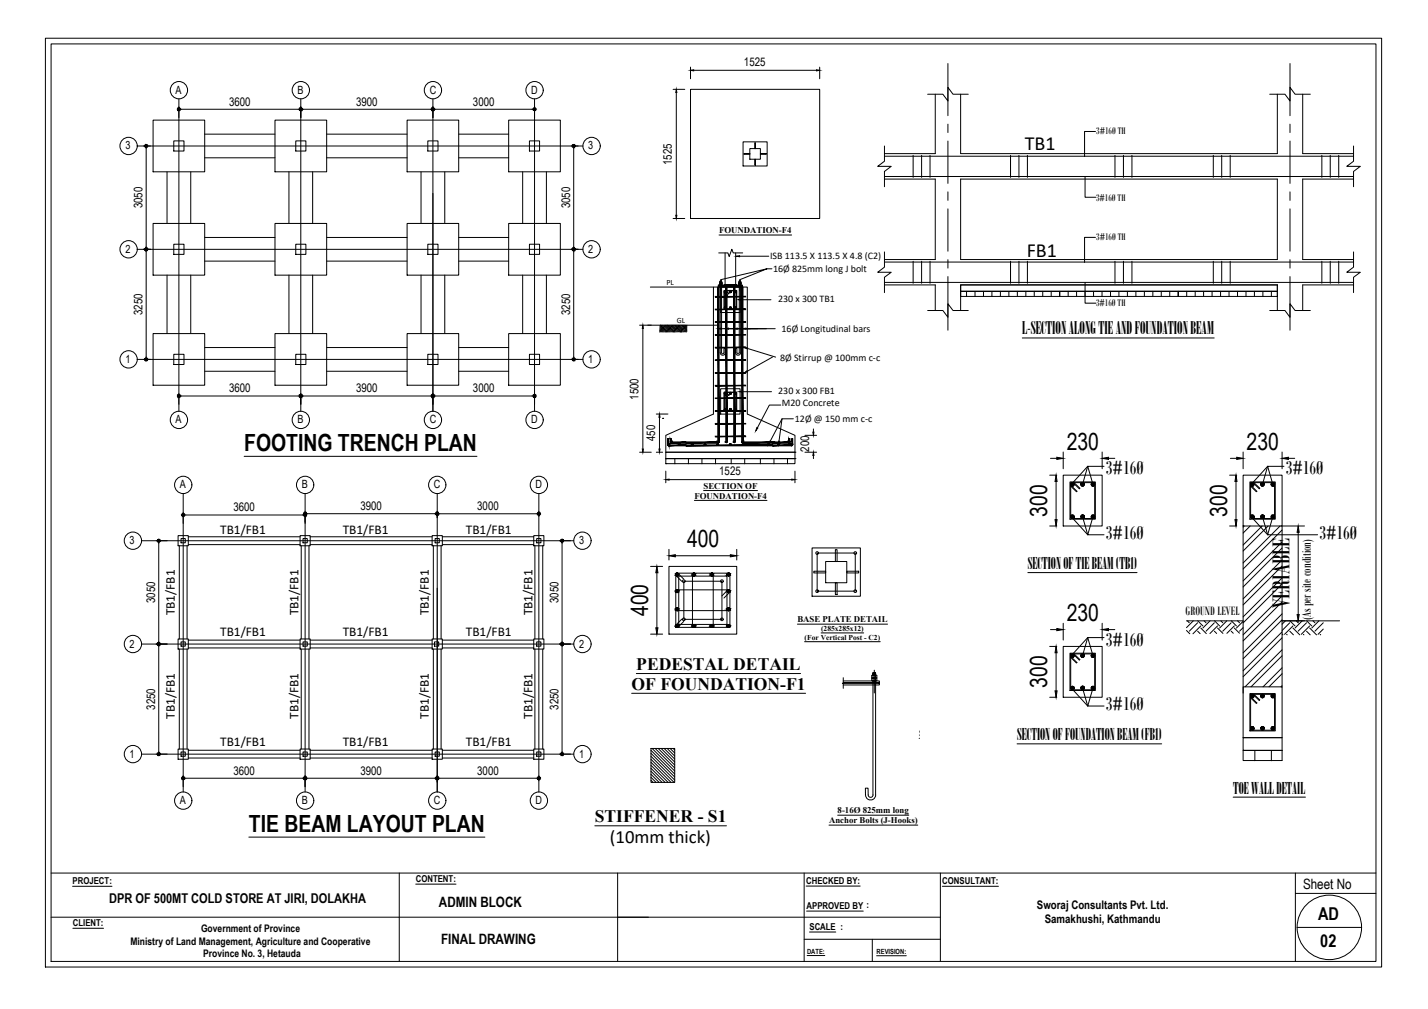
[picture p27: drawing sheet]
<svg xmlns="http://www.w3.org/2000/svg" width="841mm" height="594mm" viewBox="0 0 841 594" stroke-linecap="round" stroke-linejoin="round" font-family="sans-serif">
<defs><g id="words">
<text font-size="15.5" x="759" y="358" transform="rotate(-90 759 358)">VERIABLE</text>
<g font-size="13.9">
<text x="144" y="266">FOOTING TRENCH PLAN</text>
<text x="628" y="265">230</text>
<text x="734" y="265">230</text>
<text x="617" y="304" transform="rotate(-90 617 304)">300</text>
<text x="723" y="304" transform="rotate(-90 723 304)">300</text>
<text x="405" y="322">400</text>
<text x="382" y="363" transform="rotate(-90 382 363)">400</text>
<text x="628" y="366">230</text>
<text x="617" y="405" transform="rotate(-90 617 405)">300</text>
<text x="147" y="490">TIE BEAM LAYOUT PLAN</text>
</g>
<g font-size="11.8">
<text x="604" y="88">TB1</text>
<text x="605" y="152">FB1</text>
</g>
<g font-size="11.6">
<text x="651" y="279">3#16Ø</text>
<text x="757" y="279">3#16Ø</text>
<text x="651" y="317">3#16Ø</text>
<text x="777" y="317">3#16Ø</text>
<text x="651" y="380">3#16Ø</text>
<text x="651" y="418">3#16Ø</text>
</g>
<text font-size="11" x="359" y="496">(10mm thick)</text>
<g font-size="10.4">
<text x="776" y="542">AD</text>
<text x="778" y="558">02</text>
</g>
<g font-size="10.3">
<text x="602" y="197">L-SECTION ALONG TIE AND FOUNDATION BEAM</text>
<text x="375" y="394">PEDESTAL DETAIL</text>
<text x="372" y="406">OF FOUNDATION-F1</text>
<text x="350" y="484">STIFFENER - S1</text>
</g>
<g font-size="9.6">
<text x="605" y="335">SECTION OF TIE BEAM (TB1)</text>
<text x="599" y="436">SECTION OF FOUNDATION BEAM (FB1)</text>
<text x="726" y="467">TOE WALL DETAIL</text>
</g>
<g font-size="8.4">
<text x="767" y="523">Sheet No</text>
<text x="259" y="534">ADMIN BLOCK</text>
<text x="260" y="556">FINAL DRAWING</text>
</g>
<g font-size="7.9">
<text x="130" y="315">TB1/FB1</text>
<text x="202" y="314">TB1/FB1</text>
<text x="274" y="315">TB1/FB1</text>
<text x="103" y="362" transform="rotate(-90 103 362)">TB1/FB1</text>
<text x="176" y="362" transform="rotate(-90 176 362)">TB1/FB1</text>
<text x="253" y="362" transform="rotate(-90 253 362)">TB1/FB1</text>
<text x="314" y="362" transform="rotate(-90 314 362)">TB1/FB1</text>
<text x="130" y="375">TB1/FB1</text>
<text x="202" y="374">TB1/FB1</text>
<text x="274" y="375">TB1/FB1</text>
<text x="103" y="423" transform="rotate(-90 103 423)">TB1/FB1</text>
<text x="176" y="423" transform="rotate(-90 176 423)">TB1/FB1</text>
<text x="253" y="423" transform="rotate(-90 253 423)">TB1/FB1</text>
<text x="314" y="423" transform="rotate(-90 314 423)">TB1/FB1</text>
<text x="130" y="439">TB1/FB1</text>
<text x="202" y="439">TB1/FB1</text>
<text x="274" y="439">TB1/FB1</text>
<text x="64" y="531">DPR OF 500MT COLD STORE AT JIRI, DOLAKHA</text>
</g>
<g font-size="7.7">
<text x="698" y="362">GROUND LEVEL</text>
<text x="772" y="365" transform="rotate(-90 772 365)">(As per site condition)</text>
</g>
<g font-size="7">
<text x="438" y="39">1525</text>
<text x="135" y="62">3600</text>
<text x="210" y="62">3900</text>
<text x="279" y="62">3000</text>
<text x="396" y="97" transform="rotate(-90 396 97)">1525</text>
<text x="84" y="123" transform="rotate(-90 84 123)">3050</text>
<text x="336" y="123" transform="rotate(-90 336 123)">3050</text>
<text x="84" y="186" transform="rotate(-90 84 186)">3250</text>
<text x="336" y="186" transform="rotate(-90 336 186)">3250</text>
<text x="135" y="231">3600</text>
<text x="210" y="231">3900</text>
<text x="279" y="231">3000</text>
<text x="376" y="235" transform="rotate(-90 376 235)">1500</text>
<text x="386" y="260" transform="rotate(-90 386 260)">450</text>
<text x="476" y="266" transform="rotate(-90 476 266)">200</text>
<text x="424" y="280">1525</text>
<text x="137" y="301">3600</text>
<text x="212" y="300">3900</text>
<text x="281" y="300">3000</text>
<text x="91" y="355" transform="rotate(-90 91 355)">3050</text>
<text x="329" y="355" transform="rotate(-90 329 355)">3050</text>
<text x="91" y="418" transform="rotate(-90 91 418)">3250</text>
<text x="329" y="418" transform="rotate(-90 329 418)">3250</text>
<text x="137" y="456">3600</text>
<text x="212" y="456">3900</text>
<text x="281" y="456">3000</text>
<text x="611" y="535">Sworaj Consultants Pvt. Ltd.</text>
<text x="615" y="544">Samakhushi, Kathmandu</text>
</g>
<g font-size="6.7">
<text x="103" y="55">A</text>
<text x="175" y="55">B</text>
<text x="253" y="55">C</text>
<text x="313" y="55">D</text>
<text x="74" y="88">3</text>
<text x="346" y="88">3</text>
<text x="74" y="149">2</text>
<text x="346" y="149">2</text>
<text x="74" y="214">1</text>
<text x="346" y="214">1</text>
<text x="103" y="249">A</text>
<text x="175" y="249">B</text>
<text x="253" y="249">C</text>
<text x="313" y="249">D</text>
<text x="106" y="288">A</text>
<text x="178" y="288">B</text>
<text x="256" y="288">C</text>
<text x="315" y="288">D</text>
<text x="76" y="320">3</text>
<text x="341" y="320">3</text>
<text x="76" y="381">2</text>
<text x="341" y="381">2</text>
<text x="76" y="446">1</text>
<text x="341" y="446">1</text>
<text x="106" y="473">A</text>
<text x="178" y="473">B</text>
<text x="256" y="473">C</text>
<text x="315" y="473">D</text>
</g>
<g font-size="6.1">
<text x="118" y="549">Government of Province</text>
<text x="77" y="556">Ministry of Land Management, Agriculture and Cooperative</text>
<text x="120" y="564">Province No. 3, Hetauda</text>
</g>
<g font-size="6">
<text x="646" y="79">3#16Ø TH</text>
<text x="646" y="118">3#16Ø TH</text>
<text x="646" y="141">3#16Ø TH</text>
<text x="646" y="180">3#16Ø TH</text>
</g>
<g font-size="5.9">
<text x="454" y="152">ISB 113.5 X 113.5 X 4.8 (C2)</text>
<text x="455" y="160">16Ø 825mm long J bolt</text>
<text x="458" y="178">230 x 300 TB1</text>
<text x="460" y="196">16Ø Longitudinal bars</text>
<text x="459" y="213">8Ø Stirrup @ 100mm c-c</text>
<text x="458" y="232">230 x 300 FB1</text>
<text x="460" y="239">M20 Concrete</text>
<text x="468" y="249">12Ø @ 150 mm c-c</text>
</g>
<g font-size="5.6">
<text x="43" y="521">PROJECT:</text>
<text x="245" y="519">CONTENT:</text>
<text x="475" y="521">CHECKED BY:</text>
<text x="555" y="521">CONSULTANT:</text>
<text x="475" y="535">APPROVED BY :</text>
<text x="43" y="545">CLIENT:</text>
<text x="477" y="548">SCALE :</text>
</g>
<g font-size="5.2">
<text x="423" y="137">FOUNDATION-F4</text>
<text x="414" y="288">SECTION OF</text>
<text x="409" y="294">FOUNDATION-F4</text>
<text x="470" y="366">BASE PLATE DETAIL</text>
<text x="541" y="434">STIFFENER - S1</text>
<text x="493" y="479">8-16Ø 825mm long</text>
<text x="488" y="485">Anchor Bolts (J-Hooks)</text>
</g>
<g font-size="4.7">
<text x="393" y="168">PL</text>
<text x="399" y="190">GL</text>
</g>
<g font-size="4.4">
<text x="484" y="372">(285x285x12)</text>
<text x="474" y="377">(For Vertical Post - C2)</text>
</g>
<g font-size="4.2">
<text x="475" y="562">DATE:</text>
<text x="516" y="562">REVISION:</text>
</g>
</g></defs>
<!-- layer: Cinter Line -->
<g fill="none" stroke="#000" stroke-width=".59">
<path d="M105 58v184M177 58v184M255 58v184M315 58v184M81 86h262M81 147h262M81 212h262M108 291v175M180 291v175M257 291v175M317 291v175M83 318h255"/>
<path d="M83 379h255M83 444h255"/>
</g>
<!-- layer: TEXT -->
<g fill="none" stroke="#000" stroke-width=".59">
<path d="M423 138h43M602 199h113M409 295h43M414 289h32M605 337h65M599 438h85M726 469h43M43 522h23M245 521h24M475 522h32M475 536h33M555 522h33"/>
<path d="M43 547h18M477 549h15M475 563h11M516 563h18"/>
<circle cx="105" cy="53" r="5"/>
<circle cx="177" cy="53" r="5"/>
<circle cx="255" cy="53" r="5"/>
<circle cx="315" cy="53" r="5"/>
<circle cx="76" cy="86" r="5"/>
<circle cx="348" cy="86" r="5"/>
<circle cx="76" cy="147" r="5"/>
<circle cx="348" cy="147" r="5"/>
<circle cx="76" cy="212" r="5"/>
<circle cx="348" cy="212" r="5"/>
<circle cx="105" cy="247" r="5"/>
<circle cx="177" cy="247" r="5"/>
<circle cx="255" cy="247" r="5"/>
<circle cx="315" cy="247" r="5"/>
<circle cx="108" cy="286" r="5"/>
<circle cx="180" cy="286" r="5"/>
<circle cx="258" cy="286" r="5"/>
<circle cx="317" cy="286" r="5"/>
<circle cx="78" cy="318" r="5"/>
<circle cx="343" cy="318" r="5"/>
<circle cx="78" cy="379" r="5"/>
<circle cx="343" cy="379" r="5"/>
<circle cx="78" cy="444" r="5"/>
<circle cx="343" cy="444" r="5"/>
<circle cx="108" cy="471" r="5"/>
<circle cx="180" cy="471" r="5"/>
<circle cx="258" cy="471" r="5"/>
<circle cx="317" cy="471" r="5"/>
</g>
<!-- layer: DIM 1 -->
<g fill="none" stroke="#000" stroke-width=".59">
<path d="M90 71h31v30h-31zM162 71h30v30h-30zM240 71h30v30h-30zM300 71h30v30h-30zM102 83h6v6h-6zM174 83h6v6h-6zM252 83h6v6h-6zM312 83h6v6h-6zM90 132h31v30h-31zM162 132h30v30h-30zM240 132h30v30h-30zM300 132h30v30h-30z"/>
<path d="M102 144h6v6h-6zM174 144h6v6h-6zM252 144h6v6h-6zM312 144h6v6h-6zM90 196h31v31h-31zM162 196h30v31h-30zM240 196h30v31h-30zM300 196h30v31h-30zM102 209h6v6h-6zM174 209h6v6h-6zM252 209h6v6h-6zM312 209h6v6h-6z"/>
<path d="M105 315h6v6h-6zM177 315h6v6h-6zM254 315h7v6h-7zM314 315h6v6h-6zM105 376h6v6h-6zM177 376h6v6h-6zM254 376h7v6h-7zM314 376h6v6h-6zM105 441h6v6h-6zM177 441h6v6h-6zM254 441h7v6h-7zM314 441h6v6h-6z"/>
</g>
<!-- layer: Tahara -->
<g fill="none" stroke="#000" stroke-width=".59">
<path d="M121 79h41M192 79h48M270 79h30M121 93h41M192 93h48M270 93h30M98 101v31M112 101v31M170 101v31M184 101v31M248 101v31M262 101v31"/>
<path d="M308 101v31M322 101v31M121 140h41M192 140h48M270 140h30M121 154h41M192 154h48M270 154h30M98 162v34M112 162v34M170 162v34M184 162v34"/>
<path d="M248 162v34M262 162v34M308 162v34M322 162v34M121 205h41M121 219h41M192 205h48M192 219h48M270 205h30M270 219h30M111 316h66M183 316h71"/>
<path d="M261 316h53M106 321v55M110 321v55M111 321h66M177 321v55M182 321v55M183 321h71M255 321v55M260 321v55M261 321h53M315 321v55M320 321v55"/>
<path d="M111 377h66M183 377h71M261 377h53M106 382v59M110 382v59M111 381h66M177 382v59M182 382v59M183 381h71M255 382v59M260 382v59M261 381h53"/>
<path d="M315 382v59M320 382v59M111 442h66M111 446h66M183 442h71M183 446h71M261 442h53M261 446h53"/>
</g>
<!-- layer: stair -->
<g fill="none" stroke="#000" stroke-width=".59">
<path d="M438 84h14v14h-14zM442 87h6v7h-6zM107 317h2v3h-2zM178 317h3v3h-3zM256 317h3v3h-3zM316 317h3v3h-3zM400 339h28v29h-28zM478 323h29v28h-29zM481 326h23v22h-23zM486 331h13v12h-13zM107 378h2v2h-2zM178 378h3v2h-3z"/>
<path d="M256 378h2v2h-2zM316 378h3v2h-3zM107 443h2v2h-2zM178 443h3v2h-3zM256 443h3v2h-3zM316 443h3v2h-3z"/>
</g>
<!-- layer: Kholsi -->
<g fill="none" stroke="#000" stroke-width=".59">
<path d="M105 63v6M107 64h69M177 63v6M179 64h74M255 63v6M256 64h57M315 63v6M85 86h4M86 87v58M336 86h4M338 87v58M85 147h4"/>
<path d="M86 148v62M336 147h4M338 148v62M85 212h4M336 212h4M105 232v6M107 233h69M177 232v6M179 233h74M255 232v6M256 233h57M315 232v6"/>
<path d="M92 318h6M94 320v58M108 302v6M109 303h69M180 301v7M181 302h75M257 301v4M259 302h57M317 301v3M330 318h6M331 320v58M92 379h6"/>
<path d="M330 379h6M94 381v62M331 381v62M92 444h6M108 457v6M109 458h69M180 457v6M181 458h75M257 457v4M259 458h57M317 457v3M330 444h6"/>
</g>
<!-- layer: 0 -->
<g fill="#000" stroke="#000" stroke-width=".59">
<path d="M176 64h1zM177 64l1 1zM177 64h1zM254 64h1zM255 64h1zM314 64h1zM315 64v1zM86 85v1zM338 86h1zM338 85v1zM86 147h1zM86 146v1z"/>
<path d="M337 147h1zM338 147h1zM338 146v1zM86 212h1zM105 234v-1zM105 232v1zM176 233h1zM177 232v1zM177 233h1zM254 233h1zM255 233h1zM315 232v1z"/>
<path d="M107 303h1zM179 302h1zM180 302v1zM257 302h1zM317 302l1 1zM94 379l-1 1zM94 379v1zM94 378v1zM330 379h1zM331 379v1zM331 378v1zM94 444v1z"/>
<path d="M94 443v1zM107 458h1zM108 457v1zM179 458h1zM180 457v1zM257 458v1zM257 457v1zM257 458h1zM317 457v1zM317 458h1zM331 444v1z"/>
<path d="M105 65v-1zM105 64v1z"/>
<path d="M105 64v1zM105 64l1 1zM105 64l1 1z"/>
<path d="M105 64l1 1zM105 64l1 1zM105 64h1z"/>
<path d="M106 64h-1zM106 64h-1z"/>
<path d="M176 64h1zM176 65l1-1zM177 64v1z"/>
<path d="M176 65l1-1zM177 64v1zM177 64v1z"/>
<path d="M176 64h1zM176 64h1z"/>
<path d="M177 64v1zM177 64v1zM177 64l1 1z"/>
<path d="M177 64v1zM177 64l1 1zM177 64l1 1z"/>
<path d="M177 64l1 1zM177 64l1 1zM177 64h1z"/>
<path d="M177 64h1zM177 64h1z"/>
<path d="M254 64h1zM254 65l1-1zM255 64l-1 1z"/>
<path d="M254 65l1-1zM255 64l-1 1zM255 64v1z"/>
<path d="M254 64h1zM254 64h1zM254 64h1z"/>
<path d="M255 64v1zM255 64v1zM255 64v1z"/>
<path d="M255 64v1zM255 64v1zM255 64v1z"/>
<path d="M254 64h1zM254 64h1z"/>
<path d="M255 64v1zM255 64h1zM255 64h1z"/>
<path d="M314 65l1-1zM314 65l1-1zM315 64v1z"/>
<path d="M314 64h1zM314 64h1zM314 64h1z"/>
<path d="M315 64v1zM315 64v1zM315 64v1z"/>
<path d="M85 86h1zM85 86h1zM85 86h1z"/>
<path d="M86 86v1zM86 86v1z"/>
<path d="M86 85v1zM86 85v1zM86 85v1z"/>
<path d="M86 86v1zM86 86h1zM86 86h1z"/>
<path d="M86 86h1zM87 85l-1 1zM86 85v1z"/>
<path d="M337 86h1zM337 86h1zM337 86h1z"/>
<path d="M337 86h1zM338 86v1zM338 86v1z"/>
<path d="M338 85v1zM337 85l1 1zM337 85l1 1z"/>
<path d="M338 86h1zM338 86v-1zM338 85v1z"/>
<path d="M85 147h1zM85 147h1z"/>
<path d="M85 147h1zM85 147h1zM85 147h1z"/>
<path d="M86 146v1zM86 146v1zM85 147h1z"/>
<path d="M86 146v1zM86 146v1zM86 146v1z"/>
<path d="M86 147h1zM86 147h1z"/>
<path d="M86 146v1zM86 146v1zM86 146v1z"/>
<path d="M86 147h1zM86 147h1zM87 146l-1 1z"/>
<path d="M86 147h1zM87 146l-1 1zM86 146v1z"/>
<path d="M337 147h1zM337 147h1zM337 147h1z"/>
<path d="M337 147h1zM337 147h1zM337 147h1z"/>
<path d="M337 146l1 1zM337 146l1 1zM337 147h1z"/>
<path d="M338 146v1zM337 146l1 1zM337 146l1 1z"/>
<path d="M338 146v1zM338 146v1zM338 146v1z"/>
<path d="M338 147h1zM338 147h1zM338 146v1z"/>
<path d="M338 147h1zM338 146v1zM338 146v1z"/>
<path d="M85 212h1zM85 212h1z"/>
<path d="M86 211v1zM86 211v1zM85 211l1 1z"/>
<path d="M86 211v1zM86 211v1zM86 211v1z"/>
<path d="M86 212h1zM86 212l1-1zM87 211l-1 1z"/>
<path d="M337 212h1zM337 212h1z"/>
<path d="M337 211l1 1zM337 211l1 1zM337 211l1 1z"/>
<path d="M338 211v1zM338 211v1zM338 211v1z"/>
<path d="M338 212h1zM338 212h1zM338 212v-1z"/>
<path d="M105 233v1zM105 233v1zM105 233l1 1z"/>
<path d="M105 233h1zM105 233h1zM105 233h1z"/>
<path d="M106 233h-1zM106 232l-1 1zM105 232v1z"/>
<path d="M176 233h1zM176 233h1zM177 233v1z"/>
<path d="M176 233h1zM177 234v-1zM177 233v1z"/>
<path d="M176 233h1zM176 233h1z"/>
<path d="M177 233v1zM177 233v1zM177 233l1 1z"/>
<path d="M177 233v1zM177 233l1 1zM177 233h1z"/>
<path d="M177 232v1zM177 232v1z"/>
<path d="M177 233h1zM177 233h1zM177 233h1z"/>
<path d="M178 233h-1zM177 232v1zM177 232v1z"/>
<path d="M177 233h1zM177 233h1zM177 232v1z"/>
<path d="M254 233h1zM254 233h1zM254 234l1-1z"/>
<path d="M254 233h1zM254 234l1-1zM255 233v1z"/>
<path d="M254 233h1zM254 233h1zM254 233h1z"/>
<path d="M255 233v1zM255 233v1zM255 233v1z"/>
<path d="M255 233v1zM255 233v1zM255 233h1z"/>
<path d="M255 232v1zM254 233h1zM254 233h1z"/>
<path d="M255 232v1zM255 232v1zM254 233h1z"/>
<path d="M255 233h1zM255 233h1zM255 233h1z"/>
<path d="M255 232v1zM255 232v1z"/>
<path d="M255 233h1zM255 232v1z"/>
<path d="M314 233h1zM314 234l1-1zM315 233v1z"/>
<path d="M314 233h1zM314 233h1zM314 233h1z"/>
<path d="M315 233v1zM315 233v1z"/>
<path d="M315 232v1zM315 232v1zM314 233h1z"/>
<path d="M93 318h1zM93 318h1zM93 319l1-1z"/>
<path d="M93 319l1-1zM94 318l-1 1zM94 318v1z"/>
<path d="M93 318h1zM93 318h1zM93 318h1z"/>
<path d="M94 318v1zM94 318v1zM94 318v1z"/>
<path d="M107 303h1zM107 303h1zM107 304l1-1z"/>
<path d="M108 303v1zM108 303v1zM108 303v1z"/>
<path d="M108 302v1zM107 303h1zM107 303h1z"/>
<path d="M108 303h1zM108 303h1zM108 303h1z"/>
<path d="M108 302v1zM108 302v1z"/>
<path d="M179 302h1zM179 303l1-1zM180 302l-1 1z"/>
<path d="M179 303h1zM179 304l1-1zM180 303l-1 1z"/>
<path d="M179 303h1zM179 303h1zM179 303h1z"/>
<path d="M180 302l-1 1zM180 302v1zM180 302v1z"/>
<path d="M180 303v1zM180 303v1z"/>
<path d="M179 302h1zM179 302h1zM179 302h1z"/>
<path d="M180 302v1zM179 302l1 1zM179 303h1z"/>
<path d="M180 302v1zM180 302v1z"/>
<path d="M257 303v-1zM257 302v1z"/>
<path d="M257 303v-1zM257 302v1zM257 302v1z"/>
<path d="M257 302v1zM257 302v1zM257 302l1 1z"/>
<path d="M257 302l1 1zM257 302l1 1zM257 302l1 1z"/>
<path d="M257 302l1 1zM257 302h1zM257 302h1z"/>
<path d="M257 302h1zM258 302h-1z"/>
<path d="M257 302h1zM257 302h1zM258 302h-1z"/>
<path d="M317 303v-1zM317 303v-1zM317 302v1z"/>
<path d="M317 302v1zM317 302l1 1zM317 302l1 1z"/>
<path d="M317 302h1zM317 302h1zM318 302h-1z"/>
<path d="M330 318h1zM330 318h1zM330 319l1-1z"/>
<path d="M331 319v-1zM331 318v1zM331 318v1z"/>
<path d="M331 318l1 1zM331 318l1 1zM331 318l1 1z"/>
<path d="M331 318h1zM331 318h1z"/>
<path d="M93 379h1zM93 379h1zM93 380l1-1z"/>
<path d="M93 379h1zM93 379h1zM93 379h1z"/>
<path d="M93 380l1-1zM94 379l-1 1zM94 379v1z"/>
<path d="M93 379h1zM93 379h1zM93 379h1z"/>
<path d="M93 378l1 1zM93 379h1zM93 379h1z"/>
<path d="M94 379v1zM94 379v1z"/>
<path d="M94 378v1zM94 378v1zM93 378l1 1z"/>
<path d="M330 379h1zM330 379h1zM331 379v1z"/>
<path d="M330 379h1zM330 379h1zM330 379h1z"/>
<path d="M331 380v-1zM331 379v1zM331 379v1z"/>
<path d="M331 379v1zM331 379l1 1zM331 379h1z"/>
<path d="M331 379l1 1zM331 379h1zM331 379h1z"/>
<path d="M331 378v1zM331 378v1zM331 378v1z"/>
<path d="M331 379h1zM331 379h1zM331 379h1z"/>
<path d="M331 379h1zM331 379h1zM331 378v1z"/>
<path d="M93 444h1zM93 444h1zM93 445l1-1z"/>
<path d="M93 443l1 1zM93 443l1 1zM93 444h1z"/>
<path d="M94 444v1zM94 444v1z"/>
<path d="M94 443v1zM94 443v1zM93 443l1 1z"/>
<path d="M107 458h1zM107 458h1zM108 458l-1 1z"/>
<path d="M108 458v1zM108 458v1zM108 458v1z"/>
<path d="M107 458h1zM107 458h1z"/>
<path d="M108 458v1zM108 458h1zM108 458h1z"/>
<path d="M179 458h1zM179 458h1zM180 458l-1 1z"/>
<path d="M179 458h1zM180 458l-1 1zM180 458v1z"/>
<path d="M179 458h1zM179 458h1zM179 458h1z"/>
<path d="M180 458v1zM180 458v1zM180 458v1z"/>
<path d="M180 458v1zM180 458v1z"/>
<path d="M179 458h1zM179 458h1zM179 458h1z"/>
<path d="M180 457v1zM179 458h1zM179 458h1z"/>
<path d="M257 458v1zM257 458v1z"/>
<path d="M257 458v1zM257 458v1zM257 458l1 1z"/>
<path d="M257 458v1zM257 458l1 1zM257 458l1 1z"/>
<path d="M257 458l1 1zM257 458h1zM257 458h1z"/>
<path d="M257 458h1zM258 458h-1zM257 457v1z"/>
<path d="M257 458h1zM257 458h1zM258 458h-1z"/>
<path d="M317 459v-1zM317 458v1z"/>
<path d="M317 458v1zM317 458l1 1zM317 458l1 1z"/>
<path d="M317 458h1zM317 458h1zM318 458h-1z"/>
<path d="M330 444h1zM330 444h1zM331 444v1z"/>
<path d="M331 443v1zM331 443v1zM330 444h1z"/>
<path d="M331 444v1zM331 444l1 1zM331 444h1z"/>
<path d="M331 443v1zM331 443v1zM331 443v1z"/>
<path d="M331 444h1zM331 444h1zM331 444l1-1z"/>
</g>
<g fill="none" stroke="#000" stroke-width=".59">
<path d="M106 64h1M176 64h.1M178 64h1M253 64h1M256 64h.1M313 64h1M86 87h.1M338 87h.1M86 145v1M86 148h.1M338 145v1M338 148h.1"/>
<path d="M86 210v1M338 210v1M106 233h1M176 233h.1M178 233h1M253 233h1M256 233h.1M313 233h1M94 319v1M109 303h.1M178 303h1M180 302h1"/>
<path d="M256 302h1M258 302h1M316 302h1M331 319v1M94 378h.1M94 380v1M331 378h.1M331 380v1M470 367h53M474 378h44M484 373h25M375 397h96"/>
<path d="M372 408h102M541 435h1M94 443h.1M109 458h.1M178 458h1M180 458h1M256 458h1M258 458h1M316 458h1M331 443h.1M493 480h42M350 486h78"/>
<path d="M488 486h53"/>
</g>
<!-- layer: 3d Drawing -->
<path d="M144 269h137M147 493h139" fill="none" stroke="#000" stroke-width=".59"/>
<!-- layer: foundation -->
<path d="M407 53h76v76h-76z" fill="none" stroke="#000" stroke-width=".59"/>
<!-- layer: Steel sections -->
<g fill="none" stroke="#000" stroke-width=".59">
<path d="M438 90h4v1h-4zM444 84h1v3h-1zM444 94h1v3h-1zM448 90h3v1h-3zM427 149v19h6v-19M383 169h37M420 244v-75h20v75M383 333h7M387 337v33M394 333h40v40h-40zM394 323v7M398 327h32"/>
<path d="M398 337h32v32h-32zM398 339l4 3M399 337l4 4M408 338v31M420 338v31M434 323v7M479 336h7v1h-7zM492 324h1v7h-1zM499 336h7v1h-7zM399 360h30M399 347h30M429 347l-4 4"/>
<path d="M430 349l-4 3M492 343h1v7h-1zM383 373h7M402 365l-4 3M403 366l-4 3"/>
</g>
<!-- layer: ISA 130x130x10 -->
<g fill="none" stroke="#000" stroke-width=".59">
<path d="M423 168h14h-14zM423 168h14v1h-14zM497 401h21v1h-21h21v1h-21"/>
<circle cx="481" cy="326" r=".8"/>
<circle cx="504" cy="326" r=".8"/>
<circle cx="403" cy="342" r=".8"/>
<circle cx="425" cy="342" r=".8"/>
<circle cx="481" cy="348" r=".8"/>
<circle cx="504" cy="348" r=".8"/>
<circle cx="403" cy="365" r=".8"/>
<circle cx="425" cy="365" r=".8"/>
</g>
<!-- layer: STEEL_PLATE -->
<g fill="none" stroke="#000" stroke-width=".59">
<path d="M424 167v1h1v40h1v-3h1v3a1.5 1.5 0 0 1-1 1 1.5 1.5 0 0 1-2-1zM424 167h1h-1M424 166h1M424 166v1M425 165l-1 1M425 165v1M425 165v2M425 165h-1v2M425 167v1M425 167v1h-1M425 166v1h-1M425 166h-1h1"/>
<path d="M425 166h.1M427 168h6M427 167v1h7l-1-1M435 167v1zM435 166h1M435 167h1M435 166h1h-1M435 168h1l1-1-1 41a1.5 1.5 0 0 1-1 1 1.5 1.5 0 0 1-2-1v-3h1v3h1zM435 165h1M435 168h1M435 165l1 1M435 165v2"/>
<path d="M436 165v1M436 166v1M436 166h-1v1M514 398h2M514 399h2M514 397h2h-2M514 397h2M514 396h2M514 398v1M514 399v2M514 399h-1v2M514 398h-1v1h1"/>
<path d="M514 396h2v2v-2M514 396v2M516 399v2M516 398v1M513 401h3M514 401h2M516 468a3 3 0 0 1-3 3 3 3 0 0 1-3-3v-4h1v4a1.4 1.4 0 0 0 2 1 1.4 1.4 0 0 0 1-1v-67h2v67"/>
</g>
<g fill="#000" stroke="#000" stroke-width=".59">
<path d="M427 168h6zM427 168h6z"/>
<path d="M427 168h6zM427 168h6z"/>
<path d="M427 168h6zM427 168h6z"/>
<path d="M427 168h6zM427 168h6z"/>
<path d="M427 168h7zM427 168h7z"/>
<path d="M427 168h7zM427 168h7z"/>
<path d="M427 168h7zM427 168h7z"/>
<path d="M427 168h7zM427 168h7z"/>
<path d="M427 168h7zM427 168h7z"/>
</g>
<!-- layer: RCC -->
<g fill="none" stroke="#000" stroke-width=".59">
<path d="M566 168h186v7h-186v-3h186h-186zM382 191h41M390 246h.1M420 244l-28 12v10h76M440 244l28 12v10M392 270h.1M392 273h.1M428 260h.1M432 260h.1M468 266h-76v4M468 266h.1M468 266v4h-76"/>
<path d="M468 270h-76v3M468 270h.1M468 270v3h-76M732 434h23v14h-23v-6h23h-23z"/>
</g>
<!-- layer: bars -->
<g fill="#000" stroke="#000" stroke-width=".59">
<path d="M400 262h1zM407 261h1zM422 262h1zM452 262h1zM458 262h1zM399 337v1zM419 339h1zM429 337v1zM429 339h1zM398 358h1zM399 359v1zM429 359v1z"/>
<path d="M429 359h1zM429 349h1zM419 369h1zM429 369h1z"/>
<path d="M393 258l1 4v-4zM393 258l1 4h-1z"/>
<path d="M393 262h1zM393 262h1zM393 262h1zM394 262h-1zM393 262h1z"/>
<path d="M394 262h10zM394 262h10zM404 262h51zM404 262h51zM455 262h11zM455 262h11z"/>
<path d="M400 261h1zM400 261h1z"/>
<path d="M400 261l1 1zM400 261l1 1zM400 262h1z"/>
<path d="M400 262h1zM400 262h1z"/>
<path d="M400 262h1zM400 262h1z"/>
<path d="M400 262h1zM400 262h1z"/>
<path d="M400 262h1zM400 262h1z"/>
<path d="M400 262h1zM400 262h1zM400 262h1zM400 262h1z"/>
<path d="M400 262h1zM400 262h1z"/>
<path d="M400 262h1zM400 262h1zM400 262h1zM400 262h1z"/>
<path d="M400 262h1zM400 262h1z"/>
<path d="M407 261h1zM407 261h1z"/>
<path d="M407 262h1zM407 262h1z"/>
<path d="M407 262h1zM407 262h1z"/>
<path d="M407 261l1 1zM407 261l1 1zM407 262h1zM407 262h1z"/>
<path d="M407 262h1zM407 262h1z"/>
<path d="M407 262h1zM407 262h1zM407 262h1zM407 262h1z"/>
<path d="M407 262h1zM407 262h1z"/>
<path d="M407 262h1zM407 262h1z"/>
<path d="M407 262h1zM407 262h1z"/>
<path d="M407 262h1zM407 262h1zM407 262h1zM407 262h1z"/>
<path d="M407 262h1zM407 262h1zM407 262h1zM407 262h1z"/>
<path d="M415 261v1zM415 261v1z"/>
<path d="M422 261h1zM422 261h1z"/>
<path d="M422 261h1zM422 261h1z"/>
<path d="M422 261h1zM422 261h1z"/>
<path d="M422 261l1 1zM422 261l1 1z"/>
<path d="M422 262h1zM422 262h1zM422 262h1z"/>
<path d="M422 262h1zM422 262h1zM422 262h1zM422 262h1z"/>
<path d="M422 262h1zM422 262h1z"/>
<path d="M422 262h1zM422 262h1z"/>
<path d="M422 262h1zM422 262h1zM422 262h1zM422 262h1z"/>
<path d="M422 262h1zM422 262h1z"/>
<path d="M422 262h1zM422 262h1zM422 262h1zM422 262h1z"/>
<path d="M422 262h1zM422 262h1zM422 262h1z"/>
<path d="M422 262h1zM422 262h1z"/>
<path d="M430 261v1zM430 261v1z"/>
<path d="M437 261h1zM437 261h1zM437 261h1zM437 261h1z"/>
<path d="M437 261h1zM437 261h1z"/>
<path d="M437 261l1 1zM437 261l1 1zM437 262h1zM437 262h1z"/>
<path d="M437 262h1zM437 262h1z"/>
<path d="M437 262h1zM437 262h1z"/>
<path d="M437 262h1zM437 262h1z"/>
<path d="M437 262h1zM437 262h1z"/>
<path d="M437 262h1zM437 262h1z"/>
<path d="M437 262h1zM437 262h1zM437 262h1zM437 262h1z"/>
<path d="M437 262h1zM437 262h1z"/>
<path d="M437 262h1zM437 262h1zM437 262h1zM437 262h1z"/>
<path d="M437 262h1zM437 262h1z"/>
<path d="M437 262h1zM437 262h1z"/>
<path d="M437 262h1zM437 262h1z"/>
<path d="M445 261v1zM445 261v1z"/>
<path d="M452 261h1zM452 261h1z"/>
<path d="M452 261h1zM452 261h1z"/>
<path d="M452 261h1zM452 261h1z"/>
<path d="M452 262h1zM452 262h1z"/>
<path d="M452 262h1zM452 262h1zM452 262h1zM452 262h1z"/>
<path d="M452 261l1 1zM452 261l1 1zM452 262h1z"/>
<path d="M452 262h1zM452 262h1z"/>
<path d="M452 262h1zM452 262h1z"/>
<path d="M452 262h1zM452 262h1z"/>
<path d="M452 262h1zM452 262h1z"/>
<path d="M452 262h1zM452 262h1zM452 262h1zM452 262h1z"/>
<path d="M452 262h1zM452 262h1z"/>
<path d="M452 262h1zM452 262h1zM452 262h1zM452 262h1z"/>
<path d="M452 262h1zM452 262h1z"/>
<path d="M458 261h1zM458 261h1zM458 261h1zM458 261h1z"/>
<path d="M458 261h1zM458 261h1z"/>
<path d="M458 261l1 1zM458 261l1 1zM458 262h1zM458 262h1z"/>
<path d="M458 262h1zM458 262h1z"/>
<path d="M458 262h1zM458 262h1z"/>
<path d="M458 262h1zM458 262h1z"/>
<path d="M458 262h1zM458 262h1zM458 262h1z"/>
<path d="M458 262h1zM458 262h1z"/>
<path d="M458 262h1zM458 262h1zM458 262h1zM458 262h1z"/>
<path d="M458 262h1zM458 262h1z"/>
<path d="M458 262h1zM458 262h1zM458 262h1zM458 262h1z"/>
<path d="M458 262h1zM458 262h1zM458 262h1z"/>
<path d="M466 262h1zM466 262h1zM466 262h1zM466 262h1zM466 262h1zM466 262h1z"/>
<path d="M466 261v1zM466 261v1z"/>
<path d="M466 258v4h1zM466 258h1v4z"/>
<path d="M398 338h1zM398 338h1z"/>
<path d="M398 339h1zM398 339h1z"/>
<path d="M398 338h1zM398 338h1z"/>
<path d="M398 339h1zM398 339h1z"/>
<path d="M398 338h1zM398 338h1z"/>
<path d="M398 339h1zM398 339h1z"/>
<path d="M398 338h1zM398 338h1z"/>
<path d="M398 339h1zM398 339h1z"/>
<path d="M398 338h1zM398 338h1z"/>
<path d="M398 339h1zM398 339h1z"/>
<path d="M398 338h1zM398 338h1z"/>
<path d="M398 339h1zM398 339h1z"/>
<path d="M398 338h1zM398 338h1z"/>
<path d="M398 339h1zM398 339h1z"/>
<path d="M398 338h2zM398 338h2z"/>
<path d="M398 339h1zM398 339h1z"/>
<path d="M398 338h2zM398 338h2z"/>
<path d="M398 338h2zM398 338h2z"/>
<path d="M398 338l2 1zM398 338l2 1z"/>
<path d="M398 339h2zM398 339h1z"/>
<path d="M398 338h2zM398 338h2z"/>
<path d="M398 338h2zM398 338h2z"/>
<path d="M398 338h2zM398 338h2z"/>
<path d="M398 338h2zM398 338h2z"/>
<path d="M398 338h2zM398 338h2z"/>
<path d="M408 337l1 1zM408 338h1z"/>
<path d="M408 338h1zM408 338h1z"/>
<path d="M408 339h1zM408 339h1z"/>
<path d="M408 338h1zM408 338h1z"/>
<path d="M408 339h1zM408 339h1z"/>
<path d="M408 338h1zM408 338h1z"/>
<path d="M408 339h1zM408 339h1z"/>
<path d="M408 338h1zM408 338h1z"/>
<path d="M408 339h1zM408 339h1z"/>
<path d="M408 338h1zM408 338h1z"/>
<path d="M408 339h1zM408 339h1z"/>
<path d="M408 338h1zM408 338h1z"/>
<path d="M408 339h1zM408 339h1z"/>
<path d="M408 338h1zM408 338h1z"/>
<path d="M408 339h1zM408 339h1z"/>
<path d="M408 338h1zM408 338h1z"/>
<path d="M408 339h1zM408 339h1z"/>
<path d="M408 338h1zM408 338h1z"/>
<path d="M408 338h1zM408 338h1z"/>
<path d="M408 339h1zM408 339h1z"/>
<path d="M408 339h1zM408 339h1z"/>
<path d="M408 338h1zM408 338h1z"/>
<path d="M408 338h1zM408 338h1z"/>
<path d="M408 338h1zM408 338h1z"/>
<path d="M408 338h1zM408 338l1 1z"/>
<path d="M408 338h1zM408 338h1z"/>
<path d="M408 338h1zM408 338h1z"/>
<path d="M408 338h1zM408 338h1z"/>
<path d="M419 337l1 1zM419 338h1z"/>
<path d="M419 338h1zM419 338h1z"/>
<path d="M419 338h1zM419 338h1z"/>
<path d="M419 339h1zM419 339h1z"/>
<path d="M419 338h1zM419 338h1z"/>
<path d="M419 339h1zM419 339h1z"/>
<path d="M419 338h1zM419 338h1z"/>
<path d="M419 339h1zM419 339h1z"/>
<path d="M419 338h1zM419 338h1z"/>
<path d="M419 339h1zM419 339h1z"/>
<path d="M419 338h1zM419 338h1z"/>
<path d="M419 339h1zM419 339h1z"/>
<path d="M419 338h1zM419 338h1z"/>
<path d="M419 339h1zM419 339h1z"/>
<path d="M419 338h1zM419 338h1z"/>
<path d="M419 339h1zM419 339h1z"/>
<path d="M419 338h1zM419 338h1z"/>
<path d="M419 339h1zM419 339h1z"/>
<path d="M419 338h1zM419 338h1z"/>
<path d="M418 338h2zM418 338h2z"/>
<path d="M418 338l2 1zM418 338l2 1z"/>
<path d="M419 339h1zM419 339h1z"/>
<path d="M418 338h2zM418 338h2z"/>
<path d="M418 338h2zM418 338h2z"/>
<path d="M418 338h2zM418 338h2z"/>
<path d="M418 338h2zM418 338h2z"/>
<path d="M418 338h2zM418 338h2z"/>
<path d="M429 338h1zM429 338h1z"/>
<path d="M429 338h1zM429 338h1z"/>
<path d="M429 338h1zM429 338h1z"/>
<path d="M429 339h1zM429 339h1z"/>
<path d="M429 338h1zM429 338h1z"/>
<path d="M429 339h1zM429 339h1z"/>
<path d="M428 338h2zM428 338h2z"/>
<path d="M428 339h2zM428 339h2z"/>
<path d="M428 338h2zM428 338h2z"/>
<path d="M428 339h2zM428 339h2z"/>
<path d="M428 338h2zM428 338h2z"/>
<path d="M428 339h2zM428 339h2z"/>
<path d="M428 338h2zM428 338h2z"/>
<path d="M428 339h2zM428 339h2z"/>
<path d="M428 338h2zM428 338h2z"/>
<path d="M428 338h2zM428 338h2z"/>
<path d="M428 338h2zM428 338h2z"/>
<path d="M428 338h2zM428 338h2z"/>
<path d="M428 338h2zM428 338h2z"/>
<path d="M428 338h2zM428 338h2z"/>
<path d="M428 338h2zM428 338l2 1z"/>
<path d="M398 358h1zM398 358h1z"/>
<path d="M398 359h1zM398 359h1z"/>
<path d="M398 347h1zM398 347h1z"/>
<path d="M398 349h1zM398 349h1z"/>
<path d="M398 358h1zM398 358h1z"/>
<path d="M398 359h1zM398 359h1z"/>
<path d="M398 347h1zM398 347h1z"/>
<path d="M398 349h1zM398 349h1z"/>
<path d="M398 358h1zM398 358h1z"/>
<path d="M398 359h1zM398 359h1z"/>
<path d="M398 347l1 1zM398 348h1z"/>
<path d="M398 349h1zM398 349h1z"/>
<path d="M398 358h1zM398 358h1z"/>
<path d="M398 359h1zM398 359h1z"/>
<path d="M398 348h1zM398 348h1z"/>
<path d="M398 349h1zM398 349h1z"/>
<path d="M398 358h1zM398 358h1z"/>
<path d="M398 359h1zM398 359h1z"/>
<path d="M398 348h1zM398 348h1z"/>
<path d="M398 349h1zM398 349h1z"/>
<path d="M398 358h1zM398 358h1z"/>
<path d="M398 359h1zM398 359h1z"/>
<path d="M398 348h1zM398 348h1z"/>
<path d="M398 349h1zM398 349h1z"/>
<path d="M398 358h1zM398 358h1z"/>
<path d="M398 359h1zM398 359h1z"/>
<path d="M398 348h1zM398 348h1z"/>
<path d="M398 349h1zM398 349h1z"/>
<path d="M398 358h2zM398 358h2z"/>
<path d="M398 359h1zM398 359h1z"/>
<path d="M398 348h2zM398 348h2z"/>
<path d="M398 348h1zM398 348l1 1z"/>
<path d="M398 358l2 1zM398 358l2 1z"/>
<path d="M398 359h2zM398 359h2z"/>
<path d="M398 359h2zM398 359h2z"/>
<path d="M398 359h2zM398 359h1z"/>
<path d="M398 348h2zM398 348h2z"/>
<path d="M398 348h2zM398 348h2z"/>
<path d="M398 348h2zM398 348h2z"/>
<path d="M398 348h2zM398 348h1z"/>
<path d="M398 359h2zM398 359h2z"/>
<path d="M398 359h2zM398 359h2z"/>
<path d="M398 359h2zM398 359h2z"/>
<path d="M398 359h2zM398 359h2z"/>
<path d="M398 359h2zM398 359h2z"/>
<path d="M398 348h2zM398 348h2z"/>
<path d="M398 348h2zM398 348h2z"/>
<path d="M398 348h2zM398 348h2z"/>
<path d="M398 348h2zM398 348h2z"/>
<path d="M398 348h2zM398 348h2z"/>
<path d="M429 358h1zM429 358h1z"/>
<path d="M429 347h1zM429 347h1z"/>
<path d="M429 358h1zM429 358h1z"/>
<path d="M429 347l1 1zM429 348h1z"/>
<path d="M429 358h1zM429 358h1z"/>
<path d="M429 359h1zM429 359h1z"/>
<path d="M429 348h1zM429 348h1z"/>
<path d="M429 349h1zM429 349h1z"/>
<path d="M429 358h1zM429 358h1z"/>
<path d="M429 359h1zM429 359h1z"/>
<path d="M429 348h1zM429 348h1z"/>
<path d="M429 349h1zM429 349h1z"/>
<path d="M428 358h2zM428 358h2z"/>
<path d="M428 359h2zM428 359h2z"/>
<path d="M428 348h2zM428 348h2z"/>
<path d="M428 349h2zM428 349h2z"/>
<path d="M428 358h2zM428 358h2z"/>
<path d="M428 359h2zM428 359h2z"/>
<path d="M428 348h2zM428 348h2z"/>
<path d="M428 349h2zM428 349h2z"/>
<path d="M428 358h2zM428 358h2z"/>
<path d="M428 359h2zM428 359h2z"/>
<path d="M428 348h2zM428 348h2z"/>
<path d="M428 348h2zM428 348l2 1z"/>
<path d="M428 358l2 1zM428 358l2 1z"/>
<path d="M428 359h2zM428 359h2z"/>
<path d="M428 348h2zM428 348h2z"/>
<path d="M428 348h2zM428 348h2z"/>
<path d="M428 359h2zM428 359h2z"/>
<path d="M428 359h2zM428 359h2z"/>
<path d="M428 359h2zM428 359h2z"/>
<path d="M428 359h2zM428 359h2z"/>
<path d="M428 359h2zM428 359h2z"/>
<path d="M428 359h2zM428 359h2z"/>
<path d="M428 359h2zM428 359h2z"/>
<path d="M428 348h2zM428 348h2z"/>
<path d="M428 348h2zM428 348h2z"/>
<path d="M428 348h2zM428 348h2z"/>
<path d="M428 348h2zM428 348h2z"/>
<path d="M428 348h2zM428 348h2z"/>
<path d="M428 348h2zM428 348h2z"/>
<path d="M428 348h2zM428 348h2z"/>
<path d="M398 368h1zM398 368h1z"/>
<path d="M398 369h1zM398 369h1z"/>
<path d="M398 368h1zM398 368h1z"/>
<path d="M398 369h1zM398 369h1z"/>
<path d="M398 368h1zM398 368h1z"/>
<path d="M398 369h1zM398 369h1z"/>
<path d="M398 368h1zM398 368h1z"/>
<path d="M398 369h1zM398 369h1z"/>
<path d="M398 368h1zM398 368h1z"/>
<path d="M398 369h1zM398 369h1z"/>
<path d="M398 368h1zM398 368h1z"/>
<path d="M398 369h1zM398 369h1z"/>
<path d="M398 368h1zM398 368h1z"/>
<path d="M398 369h1zM398 369h1z"/>
<path d="M398 368h2zM398 368h2z"/>
<path d="M398 369h1zM398 369h1z"/>
<path d="M398 368h2zM398 368h2z"/>
<path d="M398 368h2zM398 368h2z"/>
<path d="M398 369h2zM398 369h2z"/>
<path d="M398 369h2zM398 369h1z"/>
<path d="M398 368h2zM398 368h2z"/>
<path d="M398 368l2 1zM398 368l2 1z"/>
<path d="M398 369h2zM398 369h2z"/>
<path d="M398 369h2zM398 369h2z"/>
<path d="M398 369h2zM398 369h2z"/>
<path d="M408 368h1zM408 368h1z"/>
<path d="M408 368h1zM408 368h1z"/>
<path d="M408 369h1zM408 369h1z"/>
<path d="M408 368h1zM408 368h1z"/>
<path d="M408 369h1zM408 369h1z"/>
<path d="M408 368h1zM408 368h1z"/>
<path d="M408 369h1zM408 369h1z"/>
<path d="M408 368h1zM408 368h1z"/>
<path d="M408 369h1zM408 369h1z"/>
<path d="M408 368h1zM408 368h1z"/>
<path d="M408 369h1zM408 369h1z"/>
<path d="M408 368h1zM408 368h1z"/>
<path d="M408 369h1zM408 369h1z"/>
<path d="M408 368h1zM408 368h1z"/>
<path d="M408 369h1zM408 369h1z"/>
<path d="M408 368h1zM408 368h1z"/>
<path d="M408 369h1zM408 369h1z"/>
<path d="M408 368h1zM408 368h1z"/>
<path d="M408 368h1zM408 368h1z"/>
<path d="M408 369h1zM408 369h1z"/>
<path d="M408 369h1zM408 369h1z"/>
<path d="M408 368h1zM408 368h1z"/>
<path d="M408 368h1zM408 368h1z"/>
<path d="M408 369h1zM408 369h1z"/>
<path d="M408 369h1zM408 369h1z"/>
<path d="M408 368l1 1zM408 368l1 1z"/>
<path d="M408 369h1zM408 369h1z"/>
<path d="M408 369h1zM408 369h1z"/>
<path d="M419 368h1zM419 368h1z"/>
<path d="M419 368h1zM419 368h1z"/>
<path d="M419 368h1zM419 368h1z"/>
<path d="M419 369h1zM419 369h1z"/>
<path d="M419 368h1zM419 368h1z"/>
<path d="M419 369h1zM419 369h1z"/>
<path d="M419 368h1zM419 368h1z"/>
<path d="M419 369h1zM419 369h1z"/>
<path d="M419 368h1zM419 368h1z"/>
<path d="M419 369h1zM419 369h1z"/>
<path d="M419 368h1zM419 368h1z"/>
<path d="M419 369h1zM419 369h1z"/>
<path d="M419 368h1zM419 368h1z"/>
<path d="M419 369h1zM419 369h1z"/>
<path d="M419 368h1zM419 368h1z"/>
<path d="M419 369h1zM419 369h1z"/>
<path d="M419 368h1zM419 368h1z"/>
<path d="M419 369h1zM419 369h1z"/>
<path d="M419 368h1zM419 368h1z"/>
<path d="M418 368h2zM418 368h2z"/>
<path d="M418 369h2zM418 369h2z"/>
<path d="M419 369h1zM419 369h1z"/>
<path d="M418 368h2zM418 368h2z"/>
<path d="M418 368l2 1zM418 368l2 1z"/>
<path d="M418 369h2zM418 369h2z"/>
<path d="M418 369h2zM418 369h2z"/>
<path d="M418 369h2zM418 369h2z"/>
<path d="M429 368h1zM429 368h1z"/>
<path d="M429 368h1zM429 368h1z"/>
<path d="M429 368h1zM429 368h1z"/>
<path d="M429 369h1zM429 369h1z"/>
<path d="M429 368h1zM429 368h1z"/>
<path d="M429 369h1zM429 369h1z"/>
<path d="M428 368h2zM428 368h2z"/>
<path d="M428 369h2zM428 369h2z"/>
<path d="M428 368h2zM428 368h2z"/>
<path d="M428 369h2zM428 369h2z"/>
<path d="M428 368h2zM428 368h2z"/>
<path d="M428 369h2zM428 369h2z"/>
<path d="M428 368h2zM428 368h2z"/>
<path d="M428 369h2zM428 369h2z"/>
<path d="M428 368h2zM428 368h2z"/>
<path d="M428 368h2zM428 368h2z"/>
<path d="M428 368l2 1zM428 368l2 1z"/>
<path d="M428 369h2zM428 369h2z"/>
<path d="M428 369h2zM428 369h2z"/>
<path d="M428 369h2zM428 369h2z"/>
<path d="M428 369h2zM428 369h2z"/>
</g>
<g fill="none" stroke="#000" stroke-width=".59">
<path d="M437 261l1 1z"/>
<circle cx="394" cy="262" r=".3"/>
<circle cx="400" cy="262" r=".3"/>
<circle cx="408" cy="262" r=".3"/>
<circle cx="415" cy="262" r=".3"/>
<circle cx="423" cy="262" r=".3"/>
<circle cx="430" cy="262" r=".3"/>
<circle cx="445" cy="262" r=".3"/>
<circle cx="453" cy="262" r=".3"/>
<circle cx="459" cy="262" r=".3"/>
<circle cx="466" cy="262" r=".3"/>
<circle cx="399" cy="338" r=".8"/>
<circle cx="409" cy="338" r=".8"/>
<circle cx="419" cy="338" r=".8"/>
<circle cx="429" cy="338" r=".8"/>
<circle cx="399" cy="359" r=".8"/>
<circle cx="399" cy="348" r=".8"/>
<circle cx="429" cy="359" r=".8"/>
<circle cx="429" cy="348" r=".8"/>
<circle cx="399" cy="369" r=".8"/>
<circle cx="409" cy="369" r=".8"/>
<circle cx="419" cy="369" r=".8"/>
<circle cx="429" cy="369" r=".8"/>
</g>
<!-- layer: RCC -->
<g fill="#000" stroke="#000" stroke-width=".59">
<path d="M421 175h18zM421 175h18z"/>
<path d="M421 197h18zM421 197h18z"/>
<path d="M421 189h18zM421 190l18-1z"/>
<path d="M421 182h18zM421 182h18z"/>
<path d="M421 219h18zM421 220l18-1z"/>
<path d="M421 212h18zM421 212h18z"/>
<path d="M421 204h18zM421 205l18-1z"/>
<path d="M421 234h18zM421 235l18-1z"/>
<path d="M421 227h18zM421 227h18z"/>
<path d="M395 258v2v-2zM395 258v2z"/>
<path d="M421 249h18zM421 250l18-1z"/>
<path d="M421 257h18zM421 257h18z"/>
<path d="M421 242h18zM421 242h18z"/>
<path d="M465 258v2v-2zM465 258v2z"/>
<path d="M395 260v1zM395 261v-1zM395 260v1zM396 260v1zM396 260v1z"/>
<path d="M396 260v1l8-1zM396 261l8-1v1z"/>
<path d="M404 260v1l19-1zM404 261l19-1v1z"/>
<path d="M423 260v1zM423 260v1zM423 260v1zM423 260v1z"/>
<path d="M423 169v91zM423 169v91z"/>
<path d="M427 169v91h1zM427 169h1v91z"/>
<path d="M428 260v1zM428 260v1z"/>
<path d="M432 169v91h1zM432 169h1v91z"/>
<path d="M432 260l1 1zM432 260h1zM432 260h1z"/>
<path d="M437 260h1zM437 260h1zM437 260h1zM438 260l-1 1zM437 261l1-1zM438 260l-1 1zM438 260v1zM438 260v1z"/>
<path d="M437 169v91h1zM437 169h1v91z"/>
<path d="M438 261h18v-1zM438 260h18l-18 1z"/>
<path d="M464 260v1zM464 260l1 1zM464 260l1 1zM464 260l1 1zM464 260h1zM464 260h1z"/>
<path d="M455 261h9v-1zM455 260h9l-9 1z"/>
</g>
<!-- layer: A-HATCH -->
<g fill="none" stroke="#000" stroke-width=".59">
<path d="M569 172v3M574 172v3M579 172v3M584 172v3M589 172v3M594 172v3M599 172v3M604 172v3M609 172v3M614 172v3M619 172v3M624 172v3v-3"/>
<path d="M629 172v3M634 172v3M639 172v3M644 172v3M649 172v3M654 172v3M659 172v3M664 172v3M669 172v3M674 172v3M679 172v3M684 172v3"/>
<path d="M689 172v3M694 172v3v-3M699 172v3M704 172v3M709 172v3M714 172v3M719 172v3M724 172v3M729 172v3M734 172v3M739 172v3M744 172v3"/>
<path d="M749 172v3M397 270v3M405 270v3M413 270v3M421 270v3M431 270v3M439 270v3M448 270v3M456 270v3M464 270v3M383 442l14 14M383 444l14 13"/>
<path d="M383 445l14 14M383 447l14 14M383 449l12 12M383 451l10 10M383 452l9 9M383 454l7 7M383 456l5 5M383 458l3 3M383 459l2 2M384 441l13 13M386 441l11 11M388 441l9 9"/>
<path d="M389 441l8 8M391 441l6 6M393 441l4 4M395 441l2 2M396 441l1 1M739 442v6M749 442v6"/>
</g>
<!-- layer: tie beam -->
<path d="M424 169h12v15h-12zM424 229h12v15h-12zM626 280h23v30h-23zM732 280h23v30h-23zM626 381h23v30h-23zM732 404h23v30h-23z" fill="none" stroke="#000" stroke-width=".59"/>
<!-- layer: STIRRUPS -->
<g fill="none" stroke="#000" stroke-width=".59">
<path d="M426 171h8v11h-8zM427 172l1 2-1-2M427 171l2 2-1-2M427 181v-10h7v11h-7M426 231h8v11h-8zM427 232l1 2-1-2M427 231l2 2-1-2M427 241v-10h7v11h-7M630 284h15v22h-15zM631 286l3 4-3-4M632 284l4 4v-1l-3-3M736 284h15v22h-15z"/>
<path d="M737 286l3 3v1l-3-4M738 284l4 4v-1l-4-3M631 304v-20h14v21h-13M737 304v-20h14v21h-13M630 385h15v22h-15zM631 387l3 3-3-3M632 385l4 4v-1l-3-3M631 405v-20h14v21h-13M736 408h15v22h-15zM737 410l3 4-3-3M738 409l4 3-4-3M737 429v-20h14v21h-13"/>
</g>
<!-- layer: MAINBAR -->
<g fill="#000" stroke="#000" stroke-width=".59">
<path d="M427 172h1zM430 172h1zM433 172h1zM427 181h1zM430 181h1zM433 181h1zM427 232h1zM427 241v1zM427 241h1zM430 241v1zM430 241h1zM433 241v1z"/>
<path d="M433 241h1zM632 285l1 1zM638 285h1zM644 285l1 1zM738 285h1zM744 285v1zM750 285h1zM631 304h1zM638 304h1zM643 304h1zM737 304h1zM744 304h1z"/>
<path d="M749 304h1zM632 386h1zM638 386h1zM644 386h1zM631 405h1h-1zM638 405h1zM643 405h1h-1zM738 410h1zM750 410h1zM737 429h1zM744 429h1zM749 429h1z"/>
<path d="M427 171v1zM427 171v1z"/>
<path d="M427 172h1zM427 171v1zM427 171v1z"/>
<path d="M430 171v1zM430 171v1zM430 171v1z"/>
<path d="M430 172h1zM430 171v1zM430 171v1z"/>
<path d="M433 171v1zM433 171v1zM433 171v1z"/>
<path d="M433 172h1zM433 171v1zM433 171v1z"/>
<path d="M427 182v-1zM427 181v1z"/>
<path d="M427 181v1zM427 181l1 1zM427 181l1 1z"/>
<path d="M430 182v-1zM430 181v1z"/>
<path d="M430 181v1zM430 181l1 1zM430 181h1z"/>
<path d="M433 182v-1zM433 181v1z"/>
<path d="M433 181v1zM433 181v1zM433 181h1z"/>
<path d="M427 231v1zM427 231v1zM427 231v1z"/>
<path d="M427 232h1zM427 231v1zM427 231v1z"/>
<path d="M430 231v1zM430 231v1zM430 231v1z"/>
<path d="M430 232h1zM430 232h1z"/>
<path d="M430 232h1zM430 231v1zM430 231v1z"/>
<path d="M433 231v1zM433 231v1zM433 231v1z"/>
<path d="M433 232h1zM433 232h1z"/>
<path d="M433 232h1zM433 231v1zM433 231v1z"/>
<path d="M427 241v1zM427 241h1zM427 241h1z"/>
<path d="M430 241v1zM430 241h1zM430 241h1z"/>
<path d="M433 241v1zM433 241h1zM433 241h1z"/>
<path d="M631 286l1-1zM631 286l1-1-1 1zM632 285l-1 1z"/>
<path d="M631 285h1zM631 285h1zM631 285h1z"/>
<path d="M632 285v1zM632 285v1zM632 285l1 1z"/>
<path d="M632 284v1zM631 284l1 1zM631 285h1z"/>
<path d="M632 285h1zM632 285h1h-1zM632 284v1z"/>
<path d="M637 286l1-1zM637 286l1-1zM638 285v1z"/>
<path d="M637 284l1 1zM637 285h1zM637 285h1z"/>
<path d="M638 285v1zM638 285v1zM638 285v1z"/>
<path d="M638 284v1zM637 284l1 1zM637 284l1 1z"/>
<path d="M638 285h1zM638 284v1zM638 284v1z"/>
<path d="M643 286l1-1zM643 286l1-1zM644 285v1z"/>
<path d="M643 284l1 1zM643 285h1zM643 285h1z"/>
<path d="M644 285v1zM644 285v1zM644 285v1h1z"/>
<path d="M644 284v1zM643 284l1 1zM643 284l1 1z"/>
<path d="M644 285h1zM644 284l1 1h-1zM644 284v1z"/>
<path d="M737 286l1-1zM737 286l1-1zM738 285l-1 1z"/>
<path d="M737 285h1zM737 285h1zM737 285h1z"/>
<path d="M738 285v1zM738 285v1zM738 285v1z"/>
<path d="M738 284v1v-1zM737 284l1 1zM737 285h1z"/>
<path d="M738 285h1zM738 284v1z"/>
<path d="M743 286l1-1zM743 286l1-1zM744 285v1z"/>
<path d="M743 284l1 1zM743 285h1zM743 285h1z"/>
<path d="M744 285v1zM744 285v1zM744 285v1z"/>
<path d="M744 284v1zM743 284l1 1zM743 284l1 1z"/>
<path d="M744 285v-1zM744 284v1z"/>
<path d="M749 286l1-1zM750 285l-1 1zM750 285v1z"/>
<path d="M749 284l1 1zM749 285h1zM749 285h1z"/>
<path d="M750 285v1zM750 285v1zM750 285v1z"/>
<path d="M750 284v1v-1zM749 284l1 1zM749 284l1 1z"/>
<path d="M750 285h1zM750 285v-1zM750 284v1z"/>
<path d="M631 304v1l1-1zM631 305l1-1zM632 304l-1 1z"/>
<path d="M632 304v1zM632 304v1zM632 304v1z"/>
<path d="M631 303l1 1zM631 304v-1l1 1zM631 304h1z"/>
<path d="M632 304l1 1zM632 304h1v1zM632 304h1z"/>
<path d="M632 304h1zM632 303v1zM632 303v1z"/>
<path d="M637 305l1-1zM638 304l-1 1zM638 304v1z"/>
<path d="M637 303l1 1zM637 304h1zM637 304h1z"/>
<path d="M638 304v1zM638 304v1zM638 304v1z"/>
<path d="M638 303v1zM637 303l1 1zM637 303l1 1z"/>
<path d="M638 304h1zM638 304v-1zM638 303v1z"/>
<path d="M643 304v1l1-1zM643 305l1-1zM644 304l-1 1z"/>
<path d="M644 304v1zM644 304v1zM644 304v1z"/>
<path d="M643 303l1 1zM643 304v-1l1 1zM643 304h1z"/>
<path d="M644 304l1 1zM644 304h1v1zM644 304h1z"/>
<path d="M644 303v1zM644 303v1z"/>
<path d="M737 304v1l1-1zM737 305l1-1zM738 304l-1 1z"/>
<path d="M738 304v1zM738 304v1zM738 304v1z"/>
<path d="M737 303l1 1zM737 304v-1l1 1zM737 304h1z"/>
<path d="M738 304v1zM738 304h1l-1 1zM738 304h1z"/>
<path d="M738 303v1zM738 303v1z"/>
<path d="M743 305l1-1zM743 305l1-1zM744 304v1z"/>
<path d="M743 303l1 1zM743 304h1zM743 304h1z"/>
<path d="M744 304v1zM744 304v1zM744 304v1z"/>
<path d="M744 303v1zM743 303l1 1zM743 303l1 1z"/>
<path d="M744 304h1zM744 304v-1zM744 303v1z"/>
<path d="M749 304v1l1-1zM749 305l1-1zM750 304l-1 1z"/>
<path d="M750 304v1zM750 304v1zM750 304v1z"/>
<path d="M749 303l1 1zM749 304h1zM749 304h1z"/>
<path d="M750 304l1 1zM750 304h1v1zM750 304h1z"/>
<path d="M750 304h1zM750 303v1zM750 303v1v-1z"/>
<path d="M631 386h1zM631 387l1-1zM632 386l-1 1z"/>
<path d="M631 385l1 1zM631 386h1zM631 386h1z"/>
<path d="M632 386v1zM632 386v1zM632 386v1l1-1z"/>
<path d="M632 385v1zM631 385l1 1zM631 385l1 1z"/>
<path d="M632 386h1zM632 385l1 1h-1zM632 385v1z"/>
<path d="M637 386h1zM637 387l1-1zM638 386v1z"/>
<path d="M637 385l1 1zM637 386h1zM637 386h1z"/>
<path d="M638 386v1zM638 386v1zM638 386v1z"/>
<path d="M638 385v1zM637 385l1 1zM637 385l1 1z"/>
<path d="M638 386h1zM638 386v-1zM638 385v1z"/>
<path d="M643 386h1zM643 387l1-1zM644 386v1z"/>
<path d="M643 385l1 1zM643 386h1zM643 386h1z"/>
<path d="M644 386v1zM644 386v1zM644 386v1l1-1z"/>
<path d="M644 385v1zM643 385l1 1zM643 385l1 1z"/>
<path d="M644 386h1zM644 385l1 1h-1zM644 385v1z"/>
<path d="M631 405h1zM631 405h1zM631 406l1-1z"/>
<path d="M632 405v1zM632 405v1zM632 405v1z"/>
<path d="M631 404l1 1zM631 404l1 1zM631 404l1 1z"/>
<path d="M632 405h1zM632 405h1zM632 405h1z"/>
<path d="M632 404v1zM632 404v1zM632 404v1z"/>
<path d="M637 405h1zM637 406l1-1zM638 405v1z"/>
<path d="M637 404l1 1zM637 405h1zM637 405h1z"/>
<path d="M638 405v1zM638 405v1zM638 405v1z"/>
<path d="M638 404v1zM637 404l1 1zM637 404l1 1z"/>
<path d="M638 405h1zM638 405v-1zM638 404v1z"/>
<path d="M643 405h1zM643 405h1zM643 406l1-1z"/>
<path d="M644 405v1zM644 405v1zM644 405v1z"/>
<path d="M643 404l1 1zM643 404l1 1zM643 404l1 1z"/>
<path d="M644 405h1zM644 405h1zM644 405h1z"/>
<path d="M644 404v1zM644 404v1zM644 404v1z"/>
<path d="M737 410h1zM738 410l-1 1zM738 410v1z"/>
<path d="M737 409l1 1zM737 409l1 1zM737 410h1z"/>
<path d="M738 410v1zM738 410v1zM738 410v1z"/>
<path d="M738 409v1v-1zM737 409l1 1zM737 409l1 1z"/>
<path d="M738 410h1zM738 410v-1zM738 409v1z"/>
<path d="M743 410h1zM743 411l1-1zM744 410v1z"/>
<path d="M743 409l1 1zM743 409l1 1zM743 410h1z"/>
<path d="M744 410v1zM744 410v1zM744 410v1z"/>
<path d="M744 409v1zM743 409l1 1zM743 409l1 1z"/>
<path d="M744 410v-1zM744 410v-1zM744 409v1z"/>
<path d="M749 410h1zM750 410l-1 1zM750 410v1z"/>
<path d="M749 409l1 1zM749 409l1 1zM749 410h1z"/>
<path d="M750 410v1zM750 410v1zM750 410v1z"/>
<path d="M750 409v1v-1zM749 409l1 1zM749 409l1 1z"/>
<path d="M750 410h1zM750 410v-1zM750 409v1z"/>
<path d="M737 429h1zM737 429h1zM737 430l1-1z"/>
<path d="M738 429l-1 1zM738 429v1zM738 429v1z"/>
<path d="M737 428l1 1zM737 428l1 1zM737 428l1 1z"/>
<path d="M738 429h1zM738 429h1z"/>
<path d="M738 428v1zM738 428v1zM738 428v1z"/>
<path d="M743 429h1zM743 430l1-1zM744 429v1z"/>
<path d="M743 428l1 1zM743 428l1 1zM743 429h1z"/>
<path d="M744 429v1zM744 429v1zM744 429v1z"/>
<path d="M744 428v1zM743 428l1 1zM743 428l1 1z"/>
<path d="M744 429h1zM744 429v-1zM744 428v1z"/>
<path d="M749 429h1zM749 429h1zM750 429l-1 1z"/>
<path d="M750 429l-1 1zM750 429v1zM750 429v1z"/>
<path d="M749 428l1 1zM749 428l1 1zM749 428l1 1z"/>
<path d="M750 429h1zM750 429h1zM750 429h1z"/>
<path d="M750 428v1zM750 428v1zM750 428v1v-1z"/>
</g>
<!-- layer: hatch -->
<g fill="none" stroke="#000" stroke-width=".59">
<path d="M423 149h6v2l2-4 1 2h5M389 195h.1M389 192l1 1M389 193l1 1M389 193v1M389 194h.1M389 191l4 4M389 191v1M390 191l-1 1M391 191l-1 1M391 193l2 2M391 193l-2 2"/>
<path d="M391 192l2 2M391 194l-2 1M391 191l-1 2M391 192l3 2M391 194l-1 1M392 192l2 2M392 194l-1 1M392 191l-3 4M392 195h.1M392 195h-1M392 191l2 2M393 191l4 4 2-2"/>
<path d="M393 191v1M394 191v1M395 191l-1 1M395 193l2 2M395 193l-2 2M395 192l2 2M395 194l-1 1M395 191l-1 2M396 192l2 2M396 194l-2 1M396 194l-1 1M396 191l-4 4"/>
<path d="M396 195h.1M397 191l2 2M397 191l4 4 2-2M398 191l-1 1M398 191v1M399 191l-1 1M399 193l2 2M400 192l2 2M400 194l-2 1M400 191l-1 2M400 194l-1 1M400 191l-4 4"/>
<path d="M401 195h.1M401 195h-1M401 191l2 2M402 191l3 3-2 1M402 191v1M403 191l-1 1M403 193l2 1M404 192l1 1M404 194l-2 1M404 191l-1 2M404 192h1M404 194l-1 1"/>
<path d="M405 192h.1M405 192l-4 3M405 195h-1M699 371l2 2M699 366l1 1M703 366l-4 4M705 367l-5 5M705 372l2 1M705 366l3 3M707 369l-4 4M707 370l3 3M709 366l1 1"/>
<path d="M713 366l-5 4M715 367l-5 5M715 372l2 1M715 366l3 3M717 369l-4 4M717 370l3 3M719 366l1 1M723 366l-5 4M725 367l-5 5M725 372l1 1M725 366l3 3M727 369l-4 4"/>
<path d="M727 370l3 3M729 366l1 1M732 370l-2 2M732 366l-4 4M755 373l1 1M757 366l-2 2M758 373v1M760 367l-5 4M760 372l2 2M760 366l3 3M761 369l-4 4M761 370l4 4"/>
<path d="M763 366l2 1M767 366l-4 4M768 373v1M769 367l-4 5M769 372l3 2M770 366l3 3M771 369l-5 4M771 370l4 4M773 366l1 1M777 366l-4 4M778 373v1M779 370l-3 3"/>
<path d="M779 367l-5 5M497 399v3h-1h1v3"/>
</g>
<!-- layer: CENTER -->
<path d="M425 165v6M436 165v6M515 395v13" fill="none" stroke="#000" stroke-width=".59"/>
<!-- layer: Points-NUM -->
<g fill="#000" stroke="#000" stroke-width=".59">
<path d="M398 53l1 1h-1zM407 41h2v1zM481 41h2l-2 1zM398 127h1l-1 2zM434 151h2zM435 176h2v1zM379 191v2h-1zM423 194l2-1v1zM427 194l2-1v1zM432 194l2-1v1zM437 194l2-1v1zM438 205h2z"/>
<path d="M438 220l2-2v1zM435 231l2-1v1zM388 244l1 2h-1zM446 252l-1 2zM458 260h1v2zM479 254v2zM378 264h1v2zM388 264h1l-1 2zM453 260h1l-1 2zM479 266v2zM622 269l4 1h-4zM649 270l4-1v1z"/>
<path d="M728 269l4 1h-4zM755 270l4-1v1zM392 282h2v1zM466 282h2l-2 1zM622 280l1 3h-2zM728 280l1 3h-2zM621 306h2l-1 4zM727 306h2l-1 4zM765 310v3h-1zM622 370l4 1h-4zM649 371l4-1v1zM764 362h1v4z"/>
<path d="M622 381l1 3h-2zM621 407h2l-1 4z"/>
</g>
<g fill="none" stroke="#000" stroke-width=".59">
<path d="M407 40v6M483 40v6M396 53h7M398 54v73M409 41h72M396 129h7M436 151h17M452 158h3M425 165l27-7-16 7M437 176h17M377 191h7M379 193v71"/>
<path d="M425 194h32M440 205l17 5M455 210l-15 9M437 231h17M460 238h-7l-7 14M387 244h6M388 246v18M461 247l-7 13M467 247h-6l-2 13M474 256h7M479 253v1M377 266h7"/>
<path d="M387 266h3M392 277v7M468 277v7M474 266h7M479 268v2M618 280h4M619 270h3M626 266v10M649 266v10M653 270h4M724 280h4M725 270h3"/>
<path d="M732 266v10M755 266v10M759 270h4M394 282h72M622 283v23M728 283v23M618 310h4M724 310h4M755 310h13M765 313v49M619 371h3M626 367v10"/>
<path d="M649 367v10M653 371h4M755 366h13M618 381h4M622 384v23M618 411h4"/>
</g>
<!-- layer: OUTLINE -->
<g fill="none" stroke="#000" stroke-width=".59">
<path d="M546 55h9l3 4v-8l3 4h9M551 55v35h-30M566 55v35h186v-35M748 55h9l3 4v-8l3 4h9M767 55v35h30M521 86v9l-4 3h8l-4 3v9M797 86v9l-4 3h8l-4 3v9M521 105h30v48h-30M566 105h186v48h-186zM797 105h-30v48h30M521 148v9l-4 3h8l-4 3v9M797 148v9l-4 3h8l-4 3v9"/>
<path d="M521 168h30v15M797 168h-30v15M546 183h9l3 4v-8l3 4h9M566 183v-15h186v15M748 183h9l3 4v-8l3 4h9"/>
</g>
<!-- layer: rebar -->
<path d="M521 92h276M521 104h276M521 154h276M521 166h276" fill="none" stroke="#000" stroke-width=".59"/>
<!-- layer: STIRRUP -->
<g fill="none" stroke="#000" stroke-width=".59">
<path d="M538 91v13M543 91v13M548 91v13M595 91v13M600 91v13M605 91v13M657 91v13M662 91v13M667 91v13M715 91v13M720 91v13M725 91v13"/>
<path d="M778 91v13M783 91v13M788 91v13M538 154v13M543 154v13M548 154v13M595 154v13M600 154v13M605 154v13M657 154v13M662 154v13M667 154v13"/>
<path d="M715 154v13M720 154v13M725 154v13M778 154v13M783 154v13M788 154v13"/>
</g>
<!-- layer: Centre Line -->
<g fill="none" stroke="#000" stroke-width=".59">
<path d="M558 37v31M760 37v31M558 73v5M760 73v5M558 83v25M760 83v25M558 113v5M760 113v5M558 123v25M760 123v25M558 153v5M760 153v5"/>
<path d="M558 163v31M760 163v31"/>
</g>
<!-- layer: dim -->
<path d="M645 77h-6v15M639 104v12h6M645 140h-6v15M639 166v13h6" fill="none" stroke="#000" stroke-width=".59"/>
<!-- layer: dimension line -->
<path d="M650 275h-9l3 10M756 275h-9l3 10M631 285l10-10-3 10M737 285l10-10-3 10M638 304l3 11-10-11M644 304l-3 11h9M744 304l3 11-10-11M750 304l-3 11h29M650 375h-9l3 11M631 386l10-11-3 11M638 405l3 11-10-11M644 405l-3 11h9" fill="none" stroke="#000" stroke-width=".59"/>
<!-- layer: HACTH -->
<g fill="none" stroke="#000" stroke-width=".59">
<path d="M733 310h-1M736 310l-4 4M743 310l-11 11M747 310l-15 14M754 310l-22 21M755 319l-23 23M755 312l-23 23M755 330l-23 23M755 323l-23 23M755 333l-23 23M755 340l-23 23M755 351l-23 23"/>
<path d="M755 344l-23 23M755 354l-23 23M755 361l-23 23M755 372l-23 23M755 365l-23 23M755 376l-23 22M755 383l-22 21M755 393l-11 11M755 386l-18 18M755 397l-8 7M755 404h-1"/>
</g>
<!-- layer: Dimension -->
<path d="M732 310v98M755 310v95" fill="none" stroke="#000" stroke-width=".59"/>
<!-- layer: Trench -->
<path d="M699 366h33M755 366h34" fill="none" stroke="#000" stroke-width=".59"/>
<!-- layer: Center Line -->
<path d="M403 342h22v23h-22z" fill="none" stroke="#000" stroke-width=".59"/>
<!-- layer: Steel sections -->
<path d="M387 333l1 4h-2zM394 327h4v1zM430 327h4l-4 1zM386 370h2l-1 3z" fill="#000" stroke="#000" stroke-width=".59"/>
<!-- layer: stiffener -->
<path d="M383 441h14v20h-14z" fill="none" stroke="#000" stroke-width=".59"/>
<!-- layer: furniture+man -->
<g fill="none" stroke="#000" stroke-width=".59">
<path d="M30 26h780v540h-780zM30 514h780M235 514v52M364 514v52M474 514v52M554 514v52M763 514v52M763 526h47M30 540h524M474 553h80M514 553v13M764 546h38"/>
<circle cx="783" cy="546" r="19"/>
</g>
<!-- layer: Wall -->
<path d="M27 23h787v546h-787z" fill="none" stroke="#000" stroke-width=".59"/>
<use href="#words"/>
</svg>
